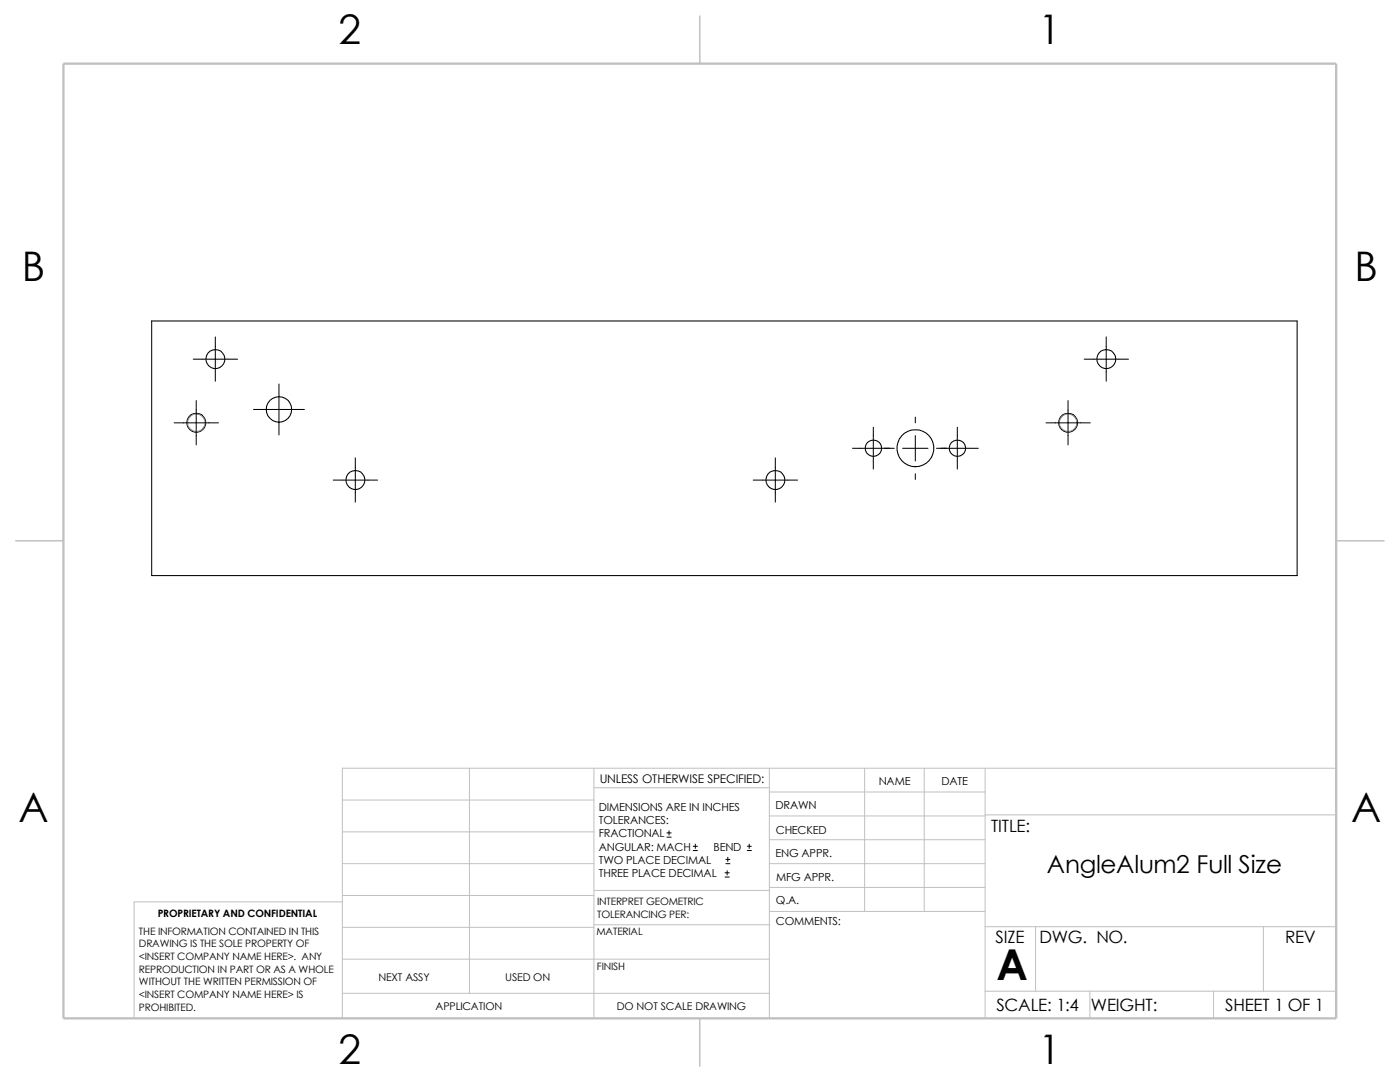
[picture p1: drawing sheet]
<svg xmlns="http://www.w3.org/2000/svg" width="279mm" height="216mm" viewBox="0 0 279 216" stroke-linecap="round" stroke-linejoin="round" font-family="sans-serif">
<defs><g id="words">
<text font-size="8.5" x="198.8" y="195.5">A</text>
<g font-size="8.1">
<text x="67.6" y="8.8">2</text>
<text x="207.3" y="8.8">1</text>
<text x="4.4" y="56.1">B</text>
<text x="270.3" y="56.1">B</text>
<text x="3.7" y="164.1">A</text>
<text x="269.6" y="164.1">A</text>
<text x="67.6" y="212.3">2</text>
<text x="207.3" y="212.3">1</text>
</g>
<text font-size="4.9" x="208.9" y="174.3">AngleAlum2 Full Size</text>
<g font-size="3.4">
<text x="197.8" y="166">TITLE:</text>
<text x="198.7" y="188.1">SIZE</text>
<text x="207.5" y="188.1">DWG. NO.</text>
<text x="256.5" y="188.2">REV</text>
<text x="198.8" y="201.7">SCALE: 1:4</text>
<text x="217.7" y="201.8">WEIGHT:</text>
<text x="244.5" y="201.7">SHEET 1 OF 1</text>
</g>
<text font-size="2.4" x="119.7" y="156.2">UNLESS OTHERWISE SPECIFIED:</text>
<g font-size="2.2">
<text x="119.5" y="161.8">DIMENSIONS ARE IN INCHES</text>
<text x="154.8" y="161.5">DRAWN</text>
<text x="175.4" y="156.7">NAME</text>
<text x="187.9" y="156.7">DATE</text>
<text x="119.5" y="164.4">TOLERANCES:</text>
<text x="119.5" y="167.1">FRACTIONAL</text>
<text x="154.8" y="166.3">CHECKED</text>
<text x="119.5" y="172.4">TWO PLACE DECIMAL</text>
<text x="119.5" y="169.8">ANGULAR: MACH</text>
<text x="142.4" y="169.8">BEND</text>
<text x="154.8" y="171">ENG APPR.</text>
<text x="119.5" y="175">THREE PLACE DECIMAL</text>
<text x="154.9" y="175.7">MFG APPR.</text>
<text x="154.9" y="184.7">COMMENTS:</text>
<text x="154.9" y="180.5">Q.A.</text>
</g>
<g font-size="2.1">
<text x="75.5" y="195.7">NEXT ASSY</text>
<text x="100.8" y="195.7">USED ON</text>
<text x="86.9" y="201.5">APPLICATION</text>
<text x="123.1" y="201.6">DO NOT SCALE DRAWING</text>
</g>
<g font-size="2">
<text x="31.5" y="183">PROPRIETARY AND CONFIDENTIAL</text>
<text x="119.2" y="183.1">TOLERANCING PER:</text>
<text x="119.2" y="180.6">INTERPRET GEOMETRIC</text>
<text x="27.7" y="186.5">THE INFORMATION CONTAINED IN THIS</text>
<text x="27.7" y="189.1">DRAWING IS THE SOLE PROPERTY OF</text>
<text x="27.7" y="191.6">&lt;INSERT COMPANY NAME HERE&gt;. ANY</text>
<text x="119" y="186.6">MATERIAL</text>
<text x="27.7" y="194.1">REPRODUCTION IN PART OR AS A WHOLE</text>
<text x="27.7" y="196.6">WITHOUT THE WRITTEN PERMISSION OF</text>
<text x="119.1" y="193.5">FINISH</text>
<text x="27.7" y="199.1">&lt;INSERT COMPANY NAME HERE&gt; IS</text>
<text x="27.7" y="201.7">PROHIBITED.</text>
</g>
</g></defs>
<g fill="none" stroke="#c0c0c0" stroke-width=".2">
<path d="M68.3 159.6h50.2M93.7 153.3v44.9M118.5 153.3v49.9M118.5 157.2h35M153.5 153.3v49.9M153.5 158h43.1M172.6 153.3v28.6M184.4 153.3v28.6M196.6 153.3v49.9M266.7 153.3h-198.4v49.9M68.3 180h-41.5v23.2M68.3 166h50.2"/>
<path d="M68.3 172.3h50.2M68.3 178.7h50.2M118.5 177.7h35.1M153.5 172.3h43.1M153.5 177.1h43.1M153.5 167.6h43.1M153.5 162.8h43.1M196.6 162.6h70.1M68.3 191.4h85.2M68.3 185h50.2M68.3 198.2h85.2M118.5 184.5h35.1"/>
<path d="M153.6 181.9h43M196.6 197.8h70.1M196.6 184.9h70.1M206.7 184.9v12.9M217.5 197.8v5.4M242.2 197.8v5.4M252.1 184.9v12.9"/>
</g>
<path d="M139.7 3.2v9.5M3.1 107.9h9.6M266.7 107.9h9.5M139.7 203.2v9.5" fill="none" stroke="#c0c0c0" stroke-width=".21"/>
<path d="M12.7 12.7h254v190.5h-254z" fill="none" stroke="#c0c0c0" stroke-width=".47"/>
<g fill="none" stroke="#000" stroke-width=".21">
<path d="M30.3 64.1h228.6v50.8h-228.6z"/>
<circle cx="43" cy="71.7" r="1.89"/>
<circle cx="220.8" cy="71.7" r="1.89"/>
<circle cx="39.2" cy="84.4" r="1.89"/>
<circle cx="55.7" cy="81.7" r="2.54"/>
<circle cx="70.9" cy="95.8" r="1.89"/>
<circle cx="154.7" cy="95.8" r="1.89"/>
<circle cx="174.3" cy="89.4" r="1.64"/>
<circle cx="182.7" cy="89.4" r="3.7"/>
<circle cx="191.1" cy="89.4" r="1.64"/>
<circle cx="213.2" cy="84.4" r="1.89"/>
</g>
<g fill="none" stroke="#808080" stroke-width=".2">
<circle cx="39.2" cy="84.3" r="1.75"/>
<circle cx="213.2" cy="84.3" r="1.75"/>
</g>
<g fill="none" stroke="#000" stroke-width=".2">
<path d="M38.6 71.7h8.8M39.2 79.9v8.9M43 67.2v8.9M55.7 76.6v10.2M213.1 79.9v8.9M216.4 71.7h8.8M220.8 67.2v8.9M34.8 84.4h8.8M50.6 81.7h10.1M66.5 95.8h8.9M70.9 91.4v8.8M150.3 95.8h8.9"/>
<path d="M154.7 91.4v8.8M170.1 89.5h8.4M174.3 85.3v8.3M180.1 89.5h5.1M182.7 83.2v1.2M182.7 86.9v5.1M182.7 94.5v1.2M186.9 89.5h8.3M191.1 85.3v8.3M208.7 84.4h8.9M133.1 167h.8M133.1 166.2h.8"/>
<path d="M133.5 165.8v.8M138.3 169.7h.9M138.3 168.9h.9M138.8 168.4v.9M144.7 175h.8M144.7 174.2h.8M144.9 172.3h.8M144.9 171.5h.8M145.1 173.7v.9M145.2 171.1v.8M149.1 169.7h.8M149.1 168.9h.8"/>
<path d="M149.5 168.4v.9"/>
</g>
<use href="#words"/>
</svg>
